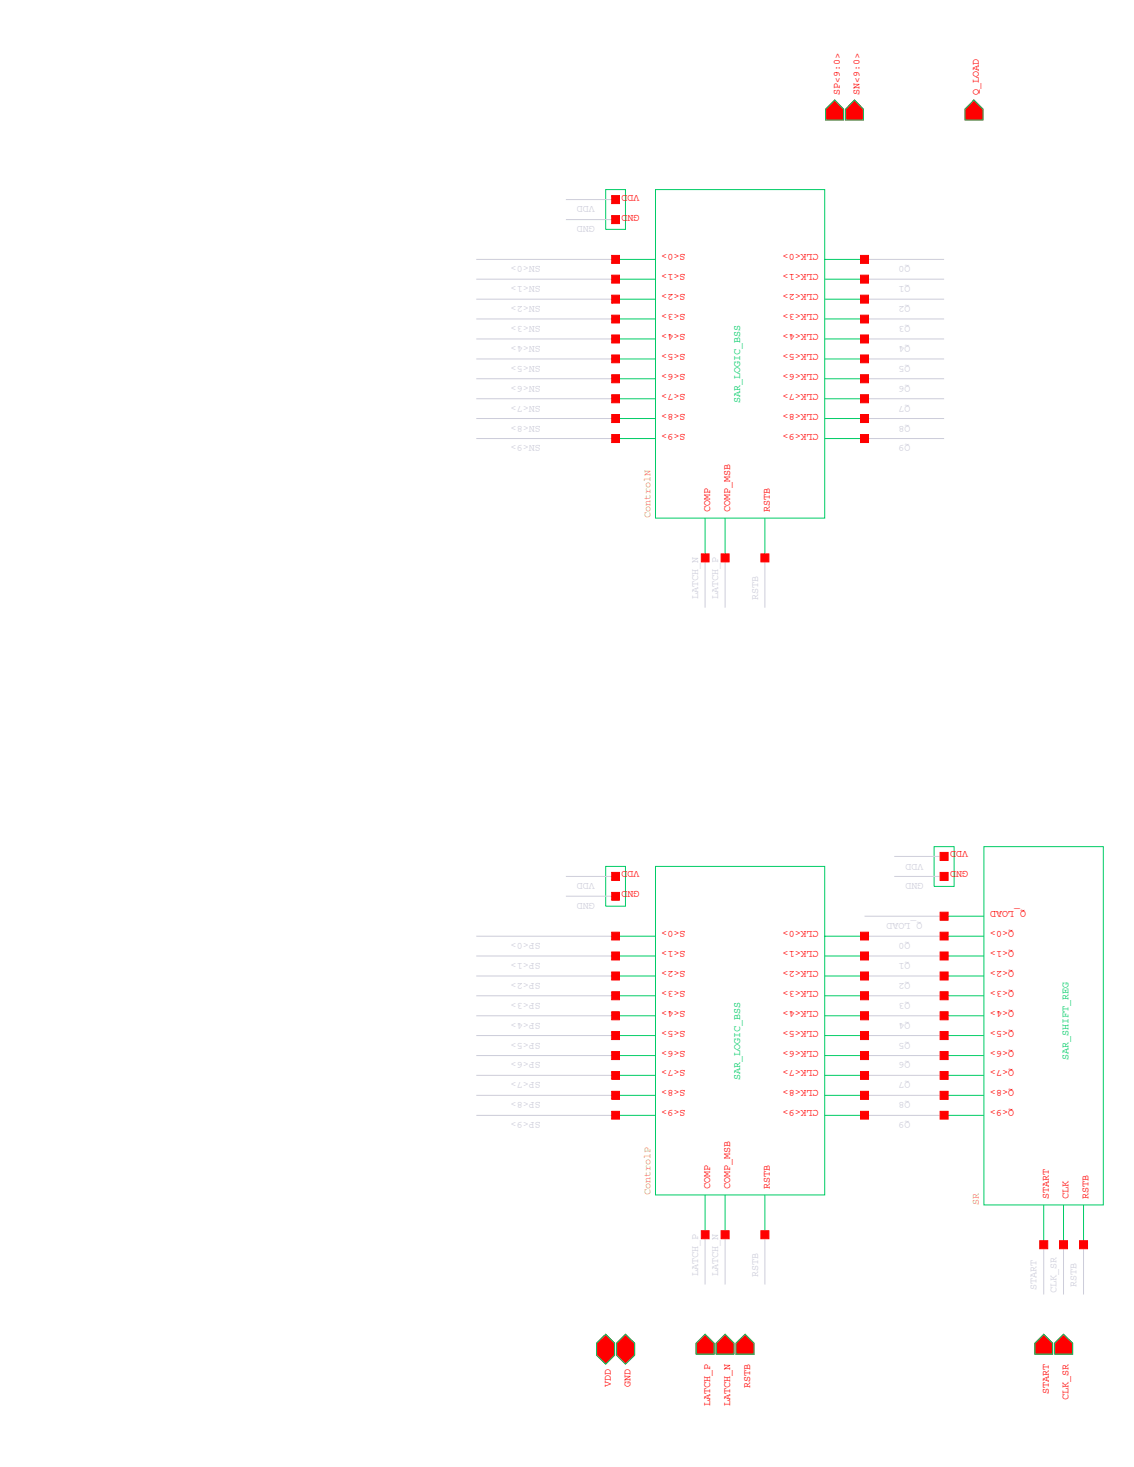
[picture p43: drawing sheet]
<svg xmlns="http://www.w3.org/2000/svg" width="216mm" height="279mm" viewBox="0 0 216 279" stroke-linecap="round" stroke-linejoin="round" font-family="sans-serif">
<defs><g id="words">
<g font-size="1.9" fill="#f00">
<text x="159.9" y="18.1" transform="rotate(-90 159.9 18.1)">SP&lt;9:0&gt;</text>
<text x="163.6" y="18.1" transform="rotate(-90 163.6 18.1)">SN&lt;9:0&gt;</text>
<text x="186.4" y="18.1" transform="rotate(-90 186.4 18.1)">Q_LOAD</text>
<text x="121.8" y="40.9" transform="rotate(-180 121.8 40.9)">GND</text>
<text x="121.8" y="37.1" transform="rotate(-180 121.8 37.1)">VDD</text>
<text x="130.5" y="52.2" transform="rotate(-180 130.5 52.2)">S&lt;1&gt;</text>
<text x="130.5" y="48.5" transform="rotate(-180 130.5 48.5)">S&lt;0&gt;</text>
<text x="155.9" y="52.2" transform="rotate(-180 155.9 52.2)">CLK&lt;1&gt;</text>
<text x="155.9" y="48.5" transform="rotate(-180 155.9 48.5)">CLK&lt;0&gt;</text>
<text x="130.5" y="59.8" transform="rotate(-180 130.5 59.8)">S&lt;3&gt;</text>
<text x="130.5" y="56" transform="rotate(-180 130.5 56)">S&lt;2&gt;</text>
<text x="155.9" y="59.8" transform="rotate(-180 155.9 59.8)">CLK&lt;3&gt;</text>
<text x="155.9" y="56" transform="rotate(-180 155.9 56)">CLK&lt;2&gt;</text>
<text x="130.5" y="63.6" transform="rotate(-180 130.5 63.6)">S&lt;4&gt;</text>
<text x="155.9" y="63.6" transform="rotate(-180 155.9 63.6)">CLK&lt;4&gt;</text>
<text x="130.5" y="71.2" transform="rotate(-180 130.5 71.2)">S&lt;6&gt;</text>
<text x="130.5" y="67.4" transform="rotate(-180 130.5 67.4)">S&lt;5&gt;</text>
<text x="155.9" y="71.2" transform="rotate(-180 155.9 71.2)">CLK&lt;6&gt;</text>
<text x="155.9" y="67.4" transform="rotate(-180 155.9 67.4)">CLK&lt;5&gt;</text>
<text x="130.5" y="75" transform="rotate(-180 130.5 75)">S&lt;7&gt;</text>
<text x="155.9" y="75" transform="rotate(-180 155.9 75)">CLK&lt;7&gt;</text>
<text x="130.5" y="82.6" transform="rotate(-180 130.5 82.6)">S&lt;9&gt;</text>
<text x="130.5" y="78.8" transform="rotate(-180 130.5 78.8)">S&lt;8&gt;</text>
<text x="155.9" y="82.6" transform="rotate(-180 155.9 82.6)">CLK&lt;9&gt;</text>
<text x="155.9" y="78.8" transform="rotate(-180 155.9 78.8)">CLK&lt;8&gt;</text>
<text x="135.2" y="97.5" transform="rotate(-90 135.2 97.5)">COMP</text>
<text x="139" y="97.5" transform="rotate(-90 139 97.5)">COMP_MSB</text>
<text x="146.6" y="97.5" transform="rotate(-90 146.6 97.5)">RSTB</text>
<text x="121.8" y="166" transform="rotate(-180 121.8 166)">VDD</text>
<text x="184.3" y="166" transform="rotate(-180 184.3 166)">GND</text>
<text x="184.3" y="162.2" transform="rotate(-180 184.3 162.2)">VDD</text>
<text x="121.8" y="169.7" transform="rotate(-180 121.8 169.7)">GND</text>
<text x="195.4" y="173.5" transform="rotate(-180 195.4 173.5)">Q_LOAD</text>
<text x="130.5" y="177.4" transform="rotate(-180 130.5 177.4)">S&lt;0&gt;</text>
<text x="155.9" y="177.4" transform="rotate(-180 155.9 177.4)">CLK&lt;0&gt;</text>
<text x="193.1" y="177.4" transform="rotate(-180 193.1 177.4)">Q&lt;0&gt;</text>
<text x="130.5" y="184.9" transform="rotate(-180 130.5 184.9)">S&lt;2&gt;</text>
<text x="130.5" y="181.1" transform="rotate(-180 130.5 181.1)">S&lt;1&gt;</text>
<text x="155.9" y="184.9" transform="rotate(-180 155.9 184.9)">CLK&lt;2&gt;</text>
<text x="155.9" y="181.1" transform="rotate(-180 155.9 181.1)">CLK&lt;1&gt;</text>
<text x="193.1" y="184.9" transform="rotate(-180 193.1 184.9)">Q&lt;2&gt;</text>
<text x="193.1" y="181.1" transform="rotate(-180 193.1 181.1)">Q&lt;1&gt;</text>
<text x="130.5" y="188.7" transform="rotate(-180 130.5 188.7)">S&lt;3&gt;</text>
<text x="155.9" y="188.7" transform="rotate(-180 155.9 188.7)">CLK&lt;3&gt;</text>
<text x="193.1" y="188.7" transform="rotate(-180 193.1 188.7)">Q&lt;3&gt;</text>
<text x="130.5" y="196.3" transform="rotate(-180 130.5 196.3)">S&lt;5&gt;</text>
<text x="130.5" y="192.5" transform="rotate(-180 130.5 192.5)">S&lt;4&gt;</text>
<text x="155.9" y="196.3" transform="rotate(-180 155.9 196.3)">CLK&lt;5&gt;</text>
<text x="155.9" y="192.5" transform="rotate(-180 155.9 192.5)">CLK&lt;4&gt;</text>
<text x="193.1" y="196.3" transform="rotate(-180 193.1 196.3)">Q&lt;5&gt;</text>
<text x="193.1" y="192.5" transform="rotate(-180 193.1 192.5)">Q&lt;4&gt;</text>
<text x="130.5" y="203.9" transform="rotate(-180 130.5 203.9)">S&lt;7&gt;</text>
<text x="130.5" y="200.1" transform="rotate(-180 130.5 200.1)">S&lt;6&gt;</text>
<text x="155.9" y="203.9" transform="rotate(-180 155.9 203.9)">CLK&lt;7&gt;</text>
<text x="155.9" y="200.1" transform="rotate(-180 155.9 200.1)">CLK&lt;6&gt;</text>
<text x="193.1" y="203.9" transform="rotate(-180 193.1 203.9)">Q&lt;7&gt;</text>
<text x="193.1" y="200.1" transform="rotate(-180 193.1 200.1)">Q&lt;6&gt;</text>
<text x="130.5" y="207.7" transform="rotate(-180 130.5 207.7)">S&lt;8&gt;</text>
<text x="155.9" y="207.7" transform="rotate(-180 155.9 207.7)">CLK&lt;8&gt;</text>
<text x="193.1" y="207.7" transform="rotate(-180 193.1 207.7)">Q&lt;8&gt;</text>
<text x="130.5" y="211.5" transform="rotate(-180 130.5 211.5)">S&lt;9&gt;</text>
<text x="155.9" y="211.5" transform="rotate(-180 155.9 211.5)">CLK&lt;9&gt;</text>
<text x="193.1" y="211.5" transform="rotate(-180 193.1 211.5)">Q&lt;9&gt;</text>
<text x="135.2" y="226.4" transform="rotate(-90 135.2 226.4)">COMP</text>
<text x="139" y="226.4" transform="rotate(-90 139 226.4)">COMP_MSB</text>
<text x="146.6" y="226.4" transform="rotate(-90 146.6 226.4)">RSTB</text>
<text x="199.7" y="228.3" transform="rotate(-90 199.7 228.3)">START</text>
<text x="203.4" y="228.3" transform="rotate(-90 203.4 228.3)">CLK</text>
<text x="207.2" y="228.3" transform="rotate(-90 207.2 228.3)">RSTB</text>
<text x="116.3" y="264.2" transform="rotate(-90 116.3 264.2)">VDD</text>
<text x="120" y="264.2" transform="rotate(-90 120 264.2)">GND</text>
<text x="135.2" y="267.9" transform="rotate(-90 135.2 267.9)">LATCH_P</text>
<text x="139" y="267.9" transform="rotate(-90 139 267.9)">LATCH_N</text>
<text x="142.8" y="264.4" transform="rotate(-90 142.8 264.4)">RSTB</text>
<text x="199.7" y="265.6" transform="rotate(-90 199.7 265.6)">START</text>
<text x="203.4" y="266.7" transform="rotate(-90 203.4 266.7)">CLK_SR</text>
</g>
<g font-size="1.9" fill="#ccccd9">
<text x="103" y="54.5" transform="rotate(-180 103 54.5)">SN&lt;1&gt;</text>
<text x="173.3" y="58.3" transform="rotate(-180 173.3 58.3)">Q2</text>
<text x="132.9" y="114.1" transform="rotate(-90 132.9 114.1)">LATCH_N</text>
<text x="136.7" y="114.1" transform="rotate(-90 136.7 114.1)">LATCH_P</text>
<text x="175.6" y="175.8" transform="rotate(-180 175.6 175.8)">Q_LOAD</text>
<text x="103" y="183.4" transform="rotate(-180 103 183.4)">SP&lt;1&gt;</text>
<text x="173.3" y="187.2" transform="rotate(-180 173.3 187.2)">Q2</text>
<text x="132.9" y="243" transform="rotate(-90 132.9 243)">LATCH_P</text>
<text x="136.7" y="243" transform="rotate(-90 136.7 243)">LATCH_N</text>
</g>
<g font-size="1.9" fill="#0c6">
<text x="140.9" y="76.8" transform="rotate(-90 140.9 76.8)">SAR_LOGIC_BSS</text>
<text x="203.4" y="201.9" transform="rotate(-90 203.4 201.9)">SAR_SHIFT_REG</text>
<text x="140.9" y="205.7" transform="rotate(-90 140.9 205.7)">SAR_LOGIC_BSS</text>
</g>
<g font-size="1.9" fill="#d9cc00">
<text x="123.8" y="98.7" transform="rotate(-90 123.8 98.7)">ControlN</text>
<text x="123.8" y="227.6" transform="rotate(-90 123.8 227.6)">ControlP</text>
<text x="186.4" y="229.5" transform="rotate(-90 186.4 229.5)">SR</text>
</g>
</g></defs>
<g fill="none" stroke="#0c6" stroke-width=".19">
<path d="M158.9 19l1.7 1.8v2.1h-3.4v-2.1zM162.7 19l1.7 1.8v2.1h-3.4v-2.1zM185.4 19l1.8 1.8v2.1h-3.5v-2.1zM115.3 36.1h3.8v7.6h-3.8zM124.8 36.1h32.2v62.6h-32.2zM117.2 57h7.6M117.2 53.2h7.6M117.2 49.4h7.6M157 57h7.6M157 53.2h7.6M157 49.4h7.6M117.2 79.7h7.6"/>
<path d="M117.2 75.9h7.6M117.2 72.1h7.6M117.2 68.4h7.6M117.2 64.6h7.6M117.2 60.7h7.6M157 79.7h7.6M157 75.9h7.6M157 72.1h7.6M157 68.4h7.6M157 64.6h7.6M157 60.7h7.6M117.2 83.5h7.6"/>
<path d="M134.2 98.7v7.6M138 98.7v7.6M145.6 98.7v7.6M157 83.5h7.6M115.3 165h3.8v7.6h-3.8zM117.2 178.3h7.6M124.8 165h32.2v62.6h-32.2zM157 178.3h7.6M177.8 161.2h3.9v7.6h-3.9zM179.7 178.3h7.6M179.7 174.5h7.6M187.3 161.2h22.8v68.3h-22.8z"/>
<path d="M117.2 197.2h7.6M117.2 193.5h7.6M117.2 189.7h7.6M117.2 185.9h7.6M117.2 182.1h7.6M157 197.2h7.6M157 193.5h7.6M157 189.7h7.6M157 185.9h7.6M157 182.1h7.6M179.7 197.2h7.6M179.7 193.5h7.6"/>
<path d="M179.7 189.7h7.6M179.7 185.9h7.6M179.7 182.1h7.6M117.2 212.4h7.6M117.2 208.6h7.6M117.2 204.8h7.6M117.2 201h7.6M157 212.4h7.6M157 208.6h7.6M157 204.8h7.6M157 201h7.6M179.7 212.4h7.6"/>
<path d="M179.7 208.6h7.6M179.7 204.8h7.6M179.7 201h7.6M134.2 227.6v7.6M138 227.6v7.6M145.6 227.6v7.6M198.7 229.5v7.6M202.5 229.5v7.6M206.3 229.5v7.6M113.6 255.8l1.7-1.7 1.7 1.7v2.3l-1.7 1.7-1.7-1.7zM117.4 255.8l1.7-1.7 1.7 1.7v2.3l-1.7 1.7-1.7-1.7zM132.5 255.8l1.7-1.7 1.8 1.7v2.1h-3.5z"/>
<path d="M136.4 255.8l1.6-1.7 1.7 1.7v2.1h-3.3zM140.1 255.8l1.8-1.7 1.7 1.7v2.1h-3.5zM197 255.8l1.7-1.7 1.7 1.7v2.1h-3.4zM200.8 255.8l1.7-1.7 1.7 1.7v2.1h-3.4z"/>
</g>
<g fill="none" stroke="#ccccd9" stroke-width=".19">
<path d="M107.7 38h9.5M90.7 57h26.5M90.7 53.2h26.5M90.7 49.4h26.5M107.7 41.8h9.5M164.6 57h15.1M164.6 53.2h15.1M164.6 49.4h15.1M90.7 79.7h26.5M90.7 75.9h26.5M90.7 72.1h26.5M90.7 68.4h26.5"/>
<path d="M90.7 64.6h26.5M90.7 60.7h26.5M164.6 79.7h15.1M164.6 75.9h15.1M164.6 72.1h15.1M164.6 68.4h15.1M164.6 64.6h15.1M164.6 60.7h15.1M90.7 83.5h26.5M164.6 83.5h15.1M134.2 106.3v9.4M138 106.3v9.4"/>
<path d="M145.6 106.3v9.4M90.7 178.3h26.5M107.7 170.7h9.5M107.7 166.9h9.5M164.6 178.3h15.1M164.6 174.5h15.1M170.3 166.9h9.4M170.3 163.1h9.4M90.7 197.2h26.5M90.7 193.5h26.5M90.7 189.7h26.5M90.7 185.9h26.5"/>
<path d="M90.7 182.1h26.5M164.6 197.2h15.1M164.6 193.5h15.1M164.6 189.7h15.1M164.6 185.9h15.1M164.6 182.1h15.1M90.7 212.4h26.5M90.7 208.6h26.5M90.7 204.8h26.5M90.7 201h26.5M164.6 212.4h15.1M164.6 208.6h15.1"/>
<path d="M164.6 204.8h15.1M164.6 201h15.1M134.2 235.2v9.4M138 235.2v9.4M145.6 235.2v9.4M198.7 237.1v9.4M202.5 237.1v9.4M206.3 237.1v9.4"/>
</g>
<g fill="#f00" stroke="#f00" stroke-width=".19">
<path d="M200.8 255.8l1.7-1.7 1.7 1.7v2.1h-3.4z"/>
<path d="M197 255.8l1.7-1.7 1.7 1.7v2.1h-3.4z"/>
<path d="M185.4 19l1.8 1.8v2.1h-3.5v-2.1z"/>
<path d="M201.7 236.3h1.5v1.5h-1.5z"/>
<path d="M205.5 236.3h1.6v1.5h-1.6z"/>
<path d="M198 236.3h1.5v1.5h-1.5z"/>
<path d="M179 211.7h1.5v1.4h-1.5z"/>
<path d="M179 207.9h1.5v1.5h-1.5z"/>
<path d="M179 204.1h1.5v1.5h-1.5z"/>
<path d="M179 200.3h1.5v1.5h-1.5z"/>
<path d="M179 196.5h1.5v1.5h-1.5z"/>
<path d="M179 192.7h1.5v1.5h-1.5z"/>
<path d="M179 188.9h1.5v1.5h-1.5z"/>
<path d="M179 185.1h1.5v1.5h-1.5z"/>
<path d="M179 181.3h1.5v1.5h-1.5z"/>
<path d="M179 177.5h1.5v1.5h-1.5z"/>
<path d="M179 173.7h1.5v1.6h-1.5z"/>
<path d="M179 166.2h1.5v1.5h-1.5z"/>
<path d="M179 162.3h1.5v1.6h-1.5z"/>
<path d="M162.7 19l1.7 1.8v2.1h-3.4v-2.1z"/>
<path d="M158.9 19l1.7 1.8v2.1h-3.4v-2.1z"/>
<path d="M140.1 255.8l1.8-1.7 1.7 1.7v2.1h-3.5z"/>
<path d="M136.4 255.8l1.6-1.7 1.7 1.7v2.1h-3.3z"/>
<path d="M132.5 255.8l1.7-1.7 1.8 1.7v2.1h-3.5z"/>
<path d="M119.1 254.1l1.7 1.7v2.3l-1.7 1.7-1.7-1.7v-2.3z"/>
<path d="M133.5 105.5h1.5v1.5h-1.5z"/>
<path d="M137.3 105.5h1.5v1.5h-1.5z"/>
<path d="M144.9 105.5h1.5v1.5h-1.5z"/>
<path d="M116.5 82.8h1.4v1.5h-1.4z"/>
<path d="M163.8 82.8h1.6v1.5h-1.6z"/>
<path d="M116.5 79h1.4v1.5h-1.4z"/>
<path d="M163.8 79h1.6v1.5h-1.6z"/>
<path d="M116.5 75.2h1.4v1.5h-1.4z"/>
<path d="M163.8 75.2h1.6v1.5h-1.6z"/>
<path d="M116.5 71.4h1.4v1.5h-1.4z"/>
<path d="M163.8 71.4h1.6v1.5h-1.6z"/>
<path d="M116.5 67.6h1.4v1.5h-1.4z"/>
<path d="M163.8 67.6h1.6v1.5h-1.6z"/>
<path d="M116.5 63.8h1.4v1.5h-1.4z"/>
<path d="M163.8 63.8h1.6v1.5h-1.6z"/>
<path d="M116.5 60h1.4v1.5h-1.4z"/>
<path d="M163.8 60h1.6v1.5h-1.6z"/>
<path d="M116.5 56.2h1.4v1.5h-1.4z"/>
<path d="M163.8 56.2h1.6v1.5h-1.6z"/>
<path d="M116.5 52.4h1.4v1.5h-1.4z"/>
<path d="M163.8 52.4h1.6v1.5h-1.6z"/>
<path d="M116.5 48.6h1.4v1.6h-1.4z"/>
<path d="M163.8 48.6h1.6v1.6h-1.6z"/>
<path d="M116.5 41.1h1.4v1.5h-1.4z"/>
<path d="M116.5 37.3h1.4v1.5h-1.4z"/>
<path d="M133.5 234.4h1.5v1.5h-1.5z"/>
<path d="M137.3 234.4h1.5v1.5h-1.5z"/>
<path d="M144.9 234.4h1.5v1.5h-1.5z"/>
<path d="M116.5 211.7h1.4v1.4h-1.4z"/>
<path d="M163.8 211.7h1.6v1.4h-1.6z"/>
<path d="M116.5 207.9h1.4v1.5h-1.4z"/>
<path d="M163.8 207.9h1.6v1.5h-1.6z"/>
<path d="M116.5 204.1h1.4v1.5h-1.4z"/>
<path d="M163.8 204.1h1.6v1.5h-1.6z"/>
<path d="M116.5 200.3h1.4v1.5h-1.4z"/>
<path d="M163.8 200.3h1.6v1.5h-1.6z"/>
<path d="M116.5 196.5h1.4v1.5h-1.4z"/>
<path d="M163.8 196.5h1.6v1.5h-1.6z"/>
<path d="M116.5 192.7h1.4v1.5h-1.4z"/>
<path d="M163.8 192.7h1.6v1.5h-1.6z"/>
<path d="M116.5 188.9h1.4v1.5h-1.4z"/>
<path d="M163.8 188.9h1.6v1.5h-1.6z"/>
<path d="M116.5 185.1h1.4v1.5h-1.4z"/>
<path d="M163.8 185.1h1.6v1.5h-1.6z"/>
<path d="M116.5 181.3h1.4v1.5h-1.4z"/>
<path d="M163.8 181.3h1.6v1.5h-1.6z"/>
<path d="M116.5 177.5h1.4v1.5h-1.4z"/>
<path d="M163.8 177.5h1.6v1.5h-1.6z"/>
<path d="M116.5 170h1.4v1.4h-1.4z"/>
<path d="M116.5 166.2h1.4v1.5h-1.4z"/>
<path d="M113.6 255.8l1.7-1.7 1.7 1.7v2.3l-1.7 1.7-1.7-1.7z"/>
</g>
<use href="#words"/>
</svg>
